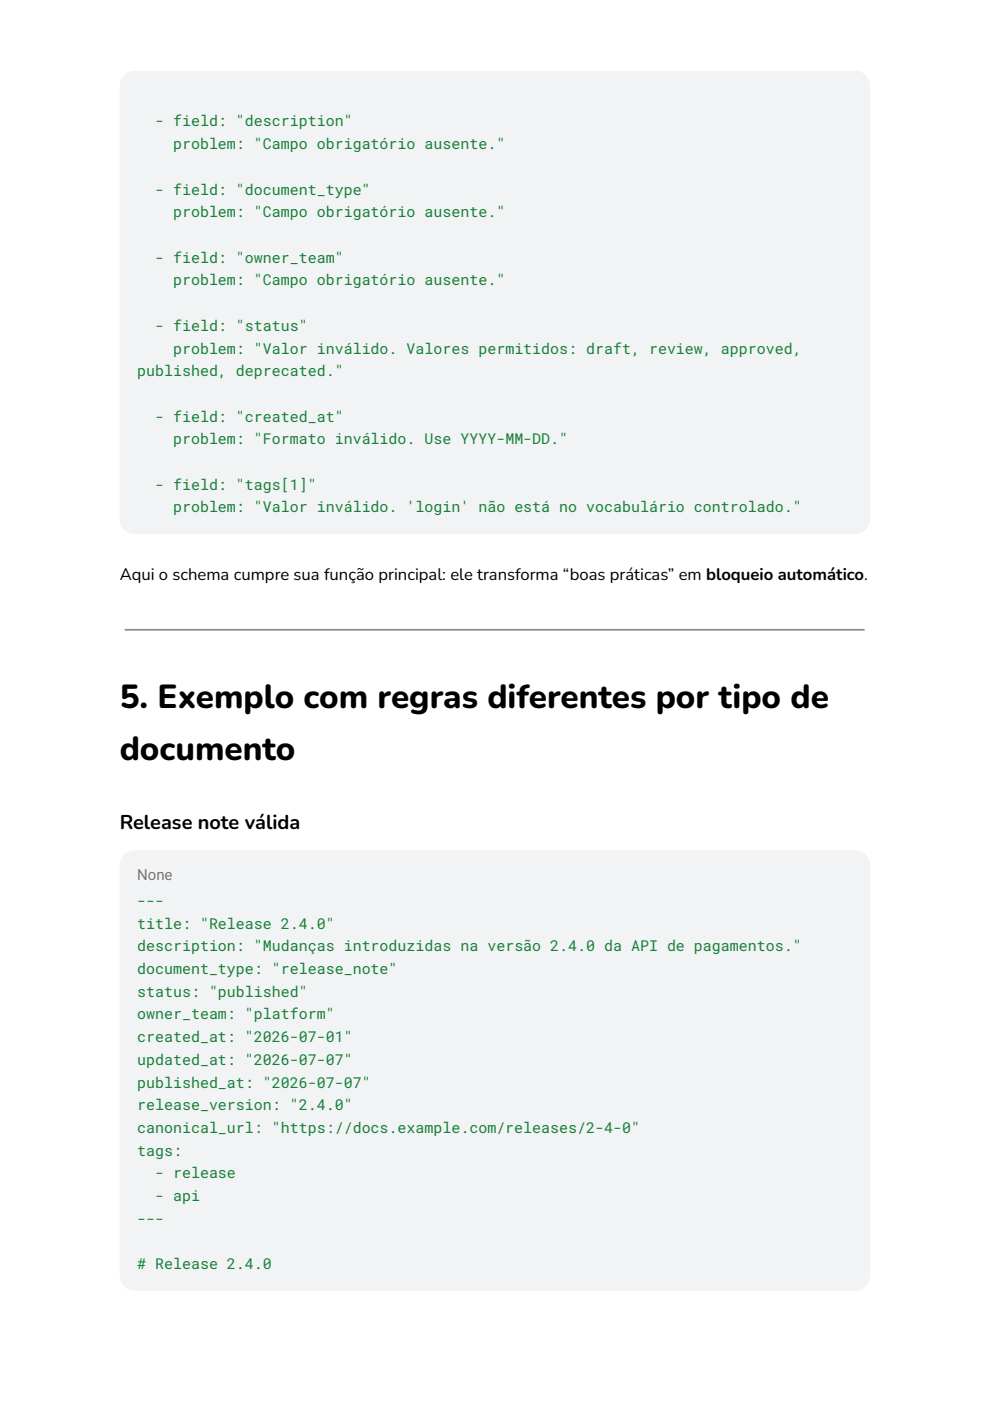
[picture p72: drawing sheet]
<svg xmlns="http://www.w3.org/2000/svg" width="210mm" height="297mm" viewBox="0 0 210 297" stroke-linecap="round" stroke-linejoin="round" font-family="sans-serif">
<defs><g id="words">
<g font-size="7.1">
<text x="25.4" y="150.2">5. Exemplo com regras diferentes por tipo de</text>
<text x="25.4" y="161.2">documento</text>
</g>
<text font-size="4.2" x="25.4" y="175.8">Release note válida</text>
<text font-size="3.5" x="25.4" y="122.9">Aqui o schema cumpre sua função principal: ele transforma “boas práticas” em bloqueio automático.</text>
<g font-size="3.2" fill="#188038">
<text x="32.9" y="26.8">- field: &quot;description&quot;</text>
<text x="36.7" y="31.6">problem: &quot;Campo obrigatório ausente.&quot;</text>
<text x="32.9" y="41.2">- field: &quot;document_type&quot;</text>
<text x="36.7" y="46.1">problem: &quot;Campo obrigatório ausente.&quot;</text>
<text x="32.9" y="55.7">- field: &quot;owner_team&quot;</text>
<text x="36.7" y="60.5">problem: &quot;Campo obrigatório ausente.&quot;</text>
<text x="32.9" y="70.1">- field: &quot;status&quot;</text>
<text x="36.7" y="74.9">problem: &quot;Valor inválido. Valores permitidos: draft, review, approved,</text>
<text x="29.1" y="79.8">published, deprecated.&quot;</text>
<text x="32.9" y="89.4">- field: &quot;created_at&quot;</text>
<text x="36.7" y="94.2">problem: &quot;Formato inválido. Use YYYY-MM-DD.&quot;</text>
<text x="32.9" y="103.8">- field: &quot;tags[1]&quot;</text>
<text x="36.7" y="108.7">problem: &quot;Valor inválido. 'login' não está no vocabulário controlado.&quot;</text>
<text x="29.1" y="192.1">---</text>
<text x="29.1" y="196.9">title: &quot;Release 2.4.0&quot;</text>
<text x="29.1" y="201.7">description: &quot;Mudanças introduzidas na versão 2.4.0 da API de pagamentos.&quot;</text>
<text x="29.1" y="206.5">document_type: &quot;release_note&quot;</text>
<text x="29.1" y="211.3">status: &quot;published&quot;</text>
<text x="29.1" y="216.2">owner_team: &quot;platform&quot;</text>
<text x="29.1" y="221">created_at: &quot;2026-07-01&quot;</text>
<text x="29.1" y="225.8">updated_at: &quot;2026-07-07&quot;</text>
<text x="29.1" y="230.6">published_at: &quot;2026-07-07&quot;</text>
<text x="29.1" y="235.4">release_version: &quot;2.4.0&quot;</text>
<text x="29.1" y="240.2">canonical_url: &quot;https://docs.example.com/releases/2-4-0&quot;</text>
<text x="29.1" y="245">tags:</text>
<text x="32.9" y="249.9">- release</text>
<text x="32.9" y="254.7">- api</text>
<text x="29.1" y="259.5">---</text>
<text x="29.1" y="269.1"># Release 2.4.0</text>
</g>
<text font-size="3.2" fill="#747775" x="29.1" y="186.6">None</text>
</g></defs>
<g fill="#f1f3f4">
<path d="M26.3 15.9a3.2 3.2 0 0 1 2.3-.9h152.8a3.2 3.2 0 0 1 3.2 3.2v91.8a3.2 3.2 0 0 1-3.2 3.2h-152.8a3.2 3.2 0 0 1-3.2-3.2v-91.8a3.2 3.2 0 0 1 .9-2.3z" fill-rule="evenodd"/>
<path d="M26.3 181.2a3.2 3.2 0 0 1 2.3-.9h152.8a3.2 3.2 0 0 1 3.2 3.2v87a3.2 3.2 0 0 1-3.2 3.2h-152.8a3.2 3.2 0 0 1-3.2-3.2v-87a3.2 3.2 0 0 1 .9-2.3z" fill-rule="evenodd"/>
</g>
<path d="M26.5 133.5h156.9" fill="none" stroke="#888" stroke-width=".35"/>
<use href="#words"/>
</svg>
